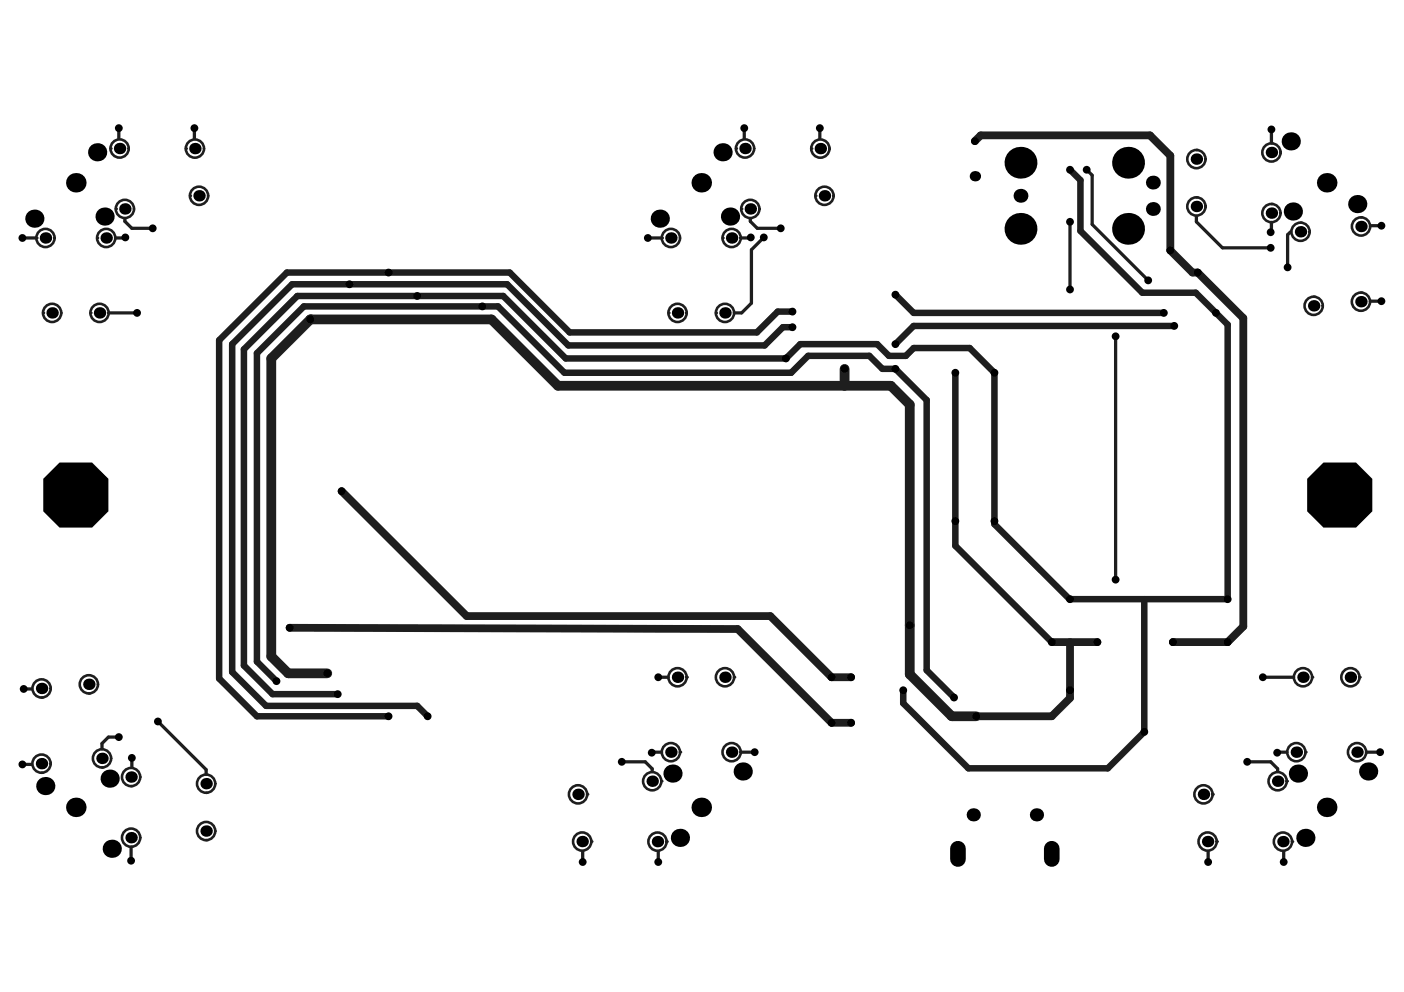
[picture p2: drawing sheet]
<svg xmlns="http://www.w3.org/2000/svg" width="297mm" height="210mm" viewBox="0 0 297 210" stroke-linecap="round" stroke-linejoin="round" font-family="sans-serif">
<path d="M4.7 50.4h.1" fill="none" stroke="#1e1e1e" stroke-width=".69"/>
<g fill="#1e1e1e">
<circle cx="4.8" cy="50.4" r=".34"/>
<circle cx="27.7" cy="182.1" r=".34"/>
</g>
<path d="M27.9 160.4v1.9M27.7 182.1h.1" fill="none" stroke="#1e1e1e" stroke-width=".69"/>
<circle cx="25.1" cy="156" r=".34" fill="#1e1e1e"/>
<path d="M25.1 27.1v2.2M26.4 46.8l1.5 1.5M26.5 50.2l-.1 .2h-2M29 66.2h.1" fill="none" stroke="#1e1e1e" stroke-width=".69"/>
<circle cx="65.7" cy="67.6" r="1.03" fill="#1e1e1e"/>
<path d="M139.3 143.3h.1M140 159.2h-2l-.1 .1M136.5 161.2l1.5 1.5v.5" fill="none" stroke="#1e1e1e" stroke-width=".69"/>
<circle cx="137.1" cy="50.4" r=".34" fill="#1e1e1e"/>
<path d="M137.1 50.4h2.7M155.4 66.2h1.5M159.6 159.2h.1" fill="none" stroke="#1e1e1e" stroke-width=".69"/>
<circle cx="159.6" cy="159.2" r=".34" fill="#1e1e1e"/>
<path d="M158.7 46.8l1.5 1.5M158.8 50.2l-.1 .2" fill="none" stroke="#1e1e1e" stroke-width=".69"/>
<path d="M164.5 65.9h3.2M186.7 78h2.7M210.4 110.3v.6M226.4 126.8h-.1" fill="none" stroke="#1e1e1e" stroke-width="1.4"/>
<circle cx="267.2" cy="143.3" r=".34" fill="#1e1e1e"/>
<path d="M269 27.4h.1M269 47.1v1.9l-.2 .1" fill="none" stroke="#1e1e1e" stroke-width=".69"/>
<circle cx="269" cy="27.4" r=".34" fill="#1e1e1e"/>
<path d="M231.1 37.1v10.4M26.4 46.3v.5M158.7 46.3v.5M161.6 50.2l-2.6 2.7v11.2M273.1 49l-.7 .7M21.6 157.3v1.1M272.3 159.2h-2l-.1 .1M27.7 179.4v2.7M43.6 162.8v1M270.3 162.7v.5M123.3 180.2v2.2M139.3 180.2v2.2" fill="none" stroke="#1e1e1e" stroke-width=".69"/>
<path d="M226.4 35.9l2.2 2.2M88.3 62.6h.1M165.6 69.2h2.1" fill="none" stroke="#1e1e1e" stroke-width="1.4"/>
<path d="M178.7 78v3.6" fill="none" stroke="#1e1e1e" stroke-width="2.1"/>
<path d="M226.4 146.1v1.6" fill="none" stroke="#1e1e1e" stroke-width="1.6"/>
<circle cx="248.2" cy="135.9" r=".82" fill="#1e1e1e"/>
<path d="M228.6 38.1v10.8l13.1 13h11.3l6.7 6.8v58.1h-33.3M164.5 65.9l-4.4 4.4h-39.6l-12.7-12.6h-47.1l-14.3 14.3v71.6l8 8h27.8M165.6 69.2l-3.8 3.9h-41.6l-12.9-12.9h-45.5l-12.7 12.6v69.4l7.2 7.2h32l2.2 2.2M186.7 78l-2.8-2.7h-12.9l-3.6 3.6h-48l-14-14.1h-41.1l-9.9 9.9v65.3l4.1 4.1M189.4 78l6.7 6.7v57.1l5.7 5.8M189.4 62.4l3.9 3.8h52.9M202.1 78.9v36.6l20.4 20.4M248.4 69h-55.1l-3.9 3.8M248.4 69h.1M210.4 110.3v-31.4l-5.2-5.3h-11.9l-1.7 1.7h-3.5l-2.5-2.5h-16.3l-3 3h-46.6l-13.2-13.2h-43.6l-11.3 11.3v66.9l6.1 6.1h13.8M210.4 110.9l15.9 15.9M242.1 126.8v28.1l-7.7 7.7h-29.5l-13.8-13.8v-2.7" fill="none" stroke="#1e1e1e" stroke-width="1.4"/>
<g fill="none" stroke="#1e1e1e" stroke-width=".69">
<path d="M41.1 27.1v2.2M157.5 27.1v2.2M173.4 27.1v2.2M229.9 35.9l1.2 1.2M269 27.4v2.7M4.8 50.4h2.7M27.9 48.3h4.4M156.8 50.4h1.9M160.2 48.3h5M226.4 46.9v14.4M231.1 47.5l11.8 11.8M253.1 45.8v1.1l5.5 5.5h10.2"/>
<path d="M272.4 49.7v6.9M290.1 47.8h2.2M23 66.2h6M159 64.1l-2.1 2.1M236 71.2v51.5M290.1 63.7h2.2M5 145.8h1.7M25.1 156h-2.2l-1.3 1.3M33.4 152.7l10.2 10.1M139.3 143.3h2.1M156.9 159.2h2.7M267.2 143.3h6.5"/>
<path d="M289.2 159.2h2.8M4.7 161.7h2M131.5 161.2h5M263.9 161.2h4.9l1.5 1.5M255.6 180.2v2.2M271.6 180.2v2.2"/>
</g>
<path d="M69.2 142.5h-8.2l-3.6-3.6v-63.1l8.3-8.2h38.3l14 14h70.5l4 4v57.1l8.9 8.9h5.1" fill="none" stroke="#1e1e1e" stroke-width="2.1"/>
<path d="M206.3 29.9l1.2-1.3h35.8l4.3 4.3v20.1l4.7 4.7h1.1l9.6 9.6v65.3l-3.3 3.3h-11.5M72.3 103.9l26.4 26.5h64.3l12.9 12.9h4.2M61.3 132.8l94.8 .3 19.8 19.8h4.2M222.5 135.9h9.7M226.4 135.9v10.2M226.4 147.7l-3.9 3.9h-16" fill="none" stroke="#1e1e1e" stroke-width="1.6"/>
<g fill="none" stroke="#1e1e1e" stroke-width=".55">
<circle cx="25.3" cy="31.4" r="1.93"/>
<circle cx="41.2" cy="31.4" r="1.93"/>
<circle cx="157.6" cy="31.4" r="1.93"/>
<circle cx="173.6" cy="31.4" r="1.93"/>
<circle cx="253.1" cy="33.7" r="1.93"/>
<circle cx="269" cy="32.3" r="1.93"/>
<circle cx="9.6" cy="50.4" r="1.93"/>
<circle cx="22.5" cy="50.4" r="1.93"/>
<circle cx="26.4" cy="44.2" r="1.93"/>
<circle cx="42.1" cy="41.4" r="1.93"/>
<circle cx="141.9" cy="50.4" r="1.93"/>
<circle cx="154.8" cy="50.4" r="1.93"/>
<circle cx="158.7" cy="44.2" r="1.93"/>
<circle cx="174.4" cy="41.4" r="1.93"/>
<circle cx="253.1" cy="43.7" r="1.93"/>
<circle cx="269" cy="45.1" r="1.93"/>
<circle cx="275.1" cy="49" r="1.93"/>
<circle cx="287.9" cy="47.9" r="1.93"/>
<circle cx="11" cy="66.2" r="1.93"/>
<circle cx="21.1" cy="66.2" r="1.93"/>
<circle cx="143.3" cy="66.2" r="1.93"/>
<circle cx="153.4" cy="66.2" r="1.93"/>
<circle cx="277.9" cy="64.7" r="1.93"/>
<circle cx="287.9" cy="63.8" r="1.93"/>
<circle cx="8.8" cy="145.7" r="1.93"/>
<circle cx="18.8" cy="144.8" r="1.93"/>
<circle cx="141.9" cy="159.2" r="1.93"/>
<circle cx="143.3" cy="143.3" r="1.93"/>
<circle cx="153.4" cy="143.3" r="1.93"/>
<circle cx="154.8" cy="159.2" r="1.93"/>
<circle cx="274.3" cy="159.2" r="1.93"/>
<circle cx="275.7" cy="143.3" r="1.93"/>
<circle cx="285.7" cy="143.3" r="1.93"/>
<circle cx="287.1" cy="159.2" r="1.93"/>
<circle cx="8.8" cy="161.6" r="1.93"/>
<circle cx="21.6" cy="160.5" r="1.93"/>
<circle cx="27.7" cy="164.4" r="1.93"/>
<circle cx="27.7" cy="177.2" r="1.93"/>
<circle cx="43.6" cy="175.8" r="1.93"/>
<circle cx="43.6" cy="165.8" r="1.93"/>
<circle cx="122.3" cy="168.1" r="1.93"/>
<circle cx="123.2" cy="178.1" r="1.93"/>
<circle cx="138" cy="165.3" r="1.93"/>
<circle cx="139.1" cy="178.1" r="1.93"/>
<circle cx="254.6" cy="168.1" r="1.93"/>
<circle cx="255.5" cy="178.1" r="1.93"/>
<circle cx="270.3" cy="165.3" r="1.93"/>
<circle cx="271.4" cy="178.1" r="1.93"/>
</g>
<g fill="#000">
<circle cx="16" cy="38.7" r="2.06"/>
<circle cx="20.6" cy="32.2" r="1.92"/>
<circle cx="25.1" cy="27.1" r=".83"/>
<circle cx="25.3" cy="31.4" r="1.21"/>
<circle cx="41.1" cy="27.1" r=".83"/>
<circle cx="41.2" cy="31.4" r="1.21"/>
<circle cx="148.4" cy="38.7" r="2.06"/>
<circle cx="152.9" cy="32.2" r="1.92"/>
<circle cx="157.5" cy="27.1" r=".83"/>
<circle cx="157.6" cy="31.4" r="1.21"/>
<circle cx="173.4" cy="27.1" r=".83"/>
<circle cx="173.6" cy="31.4" r="1.21"/>
<circle cx="206.3" cy="37.3" r="1.1"/>
<circle cx="206.3" cy="29.9" r=".83"/>
<circle cx="215.9" cy="34.4" r="3.4"/>
<circle cx="226.4" cy="35.9" r=".83"/>
<circle cx="229.9" cy="35.9" r=".83"/>
<circle cx="238.7" cy="34.4" r="3.4"/>
<circle cx="243.9" cy="38.6" r="1.47"/>
<circle cx="253.1" cy="33.7" r="1.21"/>
<circle cx="269" cy="32.3" r="1.21"/>
<circle cx="269" cy="27.4" r=".83"/>
<circle cx="273.1" cy="29.9" r="1.92"/>
<circle cx="280.7" cy="38.7" r="2.06"/>
<circle cx="4.7" cy="50.4" r=".83"/>
<circle cx="7.3" cy="46.3" r="1.92"/>
<circle cx="9.6" cy="50.4" r="1.21"/>
<circle cx="22.1" cy="45.8" r="1.92"/>
<circle cx="22.5" cy="50.4" r="1.21"/>
<circle cx="26.4" cy="44.2" r="1.21"/>
<circle cx="26.5" cy="50.2" r=".83"/>
<circle cx="32.3" cy="48.3" r=".83"/>
<circle cx="42.1" cy="41.4" r="1.21"/>
<circle cx="82.2" cy="57.7" r=".83"/>
<circle cx="137.1" cy="50.4" r=".83"/>
<circle cx="139.6" cy="46.3" r="1.92"/>
<circle cx="141.9" cy="50.4" r="1.21"/>
<circle cx="154.4" cy="45.8" r="1.92"/>
<circle cx="154.8" cy="50.4" r="1.21"/>
<circle cx="158.7" cy="44.2" r="1.21"/>
<circle cx="158.8" cy="50.2" r=".83"/>
<circle cx="161.6" cy="50.2" r=".83"/>
<circle cx="165.2" cy="48.3" r=".83"/>
<circle cx="174.4" cy="41.4" r="1.21"/>
<circle cx="215.9" cy="41.4" r="1.47"/>
<circle cx="215.9" cy="48.4" r="3.4"/>
<circle cx="226.4" cy="46.9" r=".83"/>
<circle cx="238.7" cy="48.4" r="3.4"/>
<circle cx="242.9" cy="59.3" r=".83"/>
<circle cx="243.9" cy="44.2" r="1.47"/>
<circle cx="247.6" cy="53" r=".83"/>
<circle cx="253.1" cy="43.7" r="1.21"/>
<circle cx="253.4" cy="57.7" r=".83"/>
<circle cx="268.8" cy="52.4" r=".83"/>
<circle cx="268.8" cy="49.1" r=".83"/>
<circle cx="269" cy="45.1" r="1.21"/>
<circle cx="272.4" cy="56.6" r=".83"/>
<circle cx="273.5" cy="44.8" r="1.92"/>
<circle cx="275.1" cy="49" r="1.21"/>
<circle cx="287.1" cy="43.2" r="1.92"/>
<circle cx="287.9" cy="47.9" r="1.21"/>
<circle cx="292.3" cy="47.8" r=".83"/>
<circle cx="11" cy="66.2" r="1.21"/>
<circle cx="21.1" cy="66.2" r="1.21"/>
<circle cx="29" cy="66.2" r=".83"/>
<circle cx="65.7" cy="67.6" r=".83"/>
<circle cx="73.9" cy="60.2" r=".83"/>
<circle cx="88.3" cy="62.6" r=".83"/>
<circle cx="102.1" cy="64.8" r=".83"/>
<circle cx="143.3" cy="66.2" r="1.21"/>
<circle cx="153.4" cy="66.2" r="1.21"/>
<circle cx="166.3" cy="75.8" r=".83"/>
<circle cx="167.7" cy="69.2" r=".83"/>
<circle cx="167.7" cy="65.9" r=".83"/>
<circle cx="178.7" cy="78" r=".83"/>
<circle cx="189.4" cy="72.8" r=".83"/>
<circle cx="189.4" cy="62.4" r=".83"/>
<circle cx="189.4" cy="78" r=".83"/>
<circle cx="202.1" cy="78.9" r=".83"/>
<circle cx="210.4" cy="78.9" r=".83"/>
<circle cx="226.4" cy="61.3" r=".83"/>
<circle cx="236" cy="71.2" r=".83"/>
<circle cx="246.2" cy="66.2" r=".83"/>
<circle cx="248.4" cy="69" r=".83"/>
<circle cx="257.3" cy="66.2" r=".83"/>
<circle cx="277.9" cy="64.7" r="1.21"/>
<circle cx="287.9" cy="63.8" r="1.21"/>
<circle cx="292.3" cy="63.7" r=".83"/>
<circle cx="72.3" cy="103.9" r=".83"/>
<circle cx="202.1" cy="110.3" r=".83"/>
<circle cx="210.4" cy="110.3" r=".83"/>
<circle cx="61.3" cy="132.8" r=".83"/>
<circle cx="192.5" cy="132.3" r=".83"/>
<circle cx="222.5" cy="135.9" r=".83"/>
<circle cx="226.4" cy="126.8" r=".83"/>
<circle cx="232.2" cy="135.9" r=".83"/>
<circle cx="236" cy="122.7" r=".83"/>
<circle cx="248.2" cy="135.9" r=".83"/>
<circle cx="259.7" cy="126.8" r=".83"/>
<circle cx="259.7" cy="135.9" r=".83"/>
<circle cx="5" cy="145.8" r=".83"/>
<circle cx="8.8" cy="145.7" r="1.21"/>
<circle cx="18.8" cy="144.8" r="1.21"/>
<circle cx="25.1" cy="156" r=".83"/>
<circle cx="33.4" cy="152.7" r=".83"/>
<circle cx="58.5" cy="144.1" r=".83"/>
<circle cx="69.2" cy="142.5" r=".83"/>
<circle cx="71.5" cy="146.9" r=".83"/>
<circle cx="82.2" cy="151.6" r=".83"/>
<circle cx="90.5" cy="151.6" r=".83"/>
<circle cx="137.9" cy="159.3" r=".83"/>
<circle cx="139.3" cy="143.3" r=".83"/>
<circle cx="141.9" cy="159.2" r="1.21"/>
<circle cx="143.3" cy="143.3" r="1.21"/>
<circle cx="153.4" cy="143.3" r="1.21"/>
<circle cx="154.8" cy="159.2" r="1.21"/>
<circle cx="159.7" cy="159.2" r=".83"/>
<circle cx="175.9" cy="143.3" r=".83"/>
<circle cx="175.9" cy="152.9" r=".83"/>
<circle cx="180.1" cy="143.3" r=".83"/>
<circle cx="180.1" cy="152.9" r=".83"/>
<circle cx="191.1" cy="146.1" r=".83"/>
<circle cx="201.8" cy="147.6" r=".83"/>
<circle cx="206.5" cy="151.6" r=".83"/>
<circle cx="226.4" cy="146.1" r=".83"/>
<circle cx="242.1" cy="154.9" r=".83"/>
<circle cx="267.2" cy="143.3" r=".83"/>
<circle cx="270.2" cy="159.3" r=".83"/>
<circle cx="274.3" cy="159.2" r="1.21"/>
<circle cx="275.7" cy="143.3" r="1.21"/>
<circle cx="285.7" cy="143.3" r="1.21"/>
<circle cx="287.1" cy="159.2" r="1.21"/>
<circle cx="292" cy="159.2" r=".83"/>
<circle cx="4.7" cy="161.7" r=".83"/>
<circle cx="8.8" cy="161.6" r="1.21"/>
<circle cx="9.6" cy="166.3" r="1.92"/>
<circle cx="16" cy="170.8" r="2.06"/>
<circle cx="21.6" cy="160.5" r="1.21"/>
<circle cx="23.2" cy="164.8" r="1.92"/>
<circle cx="23.6" cy="179.6" r="1.92"/>
<circle cx="27.7" cy="164.4" r="1.21"/>
<circle cx="27.7" cy="177.2" r="1.21"/>
<circle cx="27.9" cy="160.4" r=".83"/>
<circle cx="43.6" cy="165.8" r="1.21"/>
<circle cx="43.6" cy="175.8" r="1.21"/>
<circle cx="122.3" cy="168.1" r="1.21"/>
<circle cx="123.2" cy="178.1" r="1.21"/>
<circle cx="131.5" cy="161.2" r=".83"/>
<circle cx="138" cy="165.3" r="1.21"/>
<circle cx="139.1" cy="178.1" r="1.21"/>
<circle cx="142.3" cy="163.7" r="1.92"/>
<circle cx="143.9" cy="177.3" r="1.92"/>
<circle cx="148.4" cy="170.8" r="2.06"/>
<circle cx="157.1" cy="163.2" r="1.92"/>
<circle cx="205.9" cy="172.4" r="1.4"/>
<circle cx="219.3" cy="172.4" r="1.4"/>
<circle cx="254.6" cy="168.1" r="1.21"/>
<circle cx="255.5" cy="178.1" r="1.21"/>
<circle cx="263.9" cy="161.2" r=".83"/>
<circle cx="270.3" cy="165.3" r="1.21"/>
<circle cx="271.4" cy="178.1" r="1.21"/>
<circle cx="274.6" cy="163.7" r="1.92"/>
<circle cx="276.2" cy="177.3" r="1.92"/>
<circle cx="280.7" cy="170.8" r="2.06"/>
<circle cx="289.5" cy="163.2" r="1.92"/>
<circle cx="27.7" cy="182.1" r=".83"/>
<circle cx="123.3" cy="182.4" r=".83"/>
<circle cx="139.3" cy="182.4" r=".83"/>
<circle cx="255.6" cy="182.4" r=".83"/>
<circle cx="271.6" cy="182.4" r=".83"/>
</g>
<path d="M202.7 179.6v2.2M222.5 179.6v2.2" fill="none" stroke="#000" stroke-width="3.3"/>
<g fill="#000">
<path d="M9.2 101.3l3.4-3.4h6.9l3.4 3.4v6.9l-3.4 3.4h-6.9l-3.4-3.4z" fill-rule="evenodd"/>
<path d="M276.6 101.3l3.4-3.4h6.9l3.4 3.4v6.9l-3.4 3.4h-6.9l-3.4-3.4z" fill-rule="evenodd"/>
</g>
<g fill="#1e1e1e">
<circle cx="8.8" cy="163.5" r=".27"/>
<circle cx="8.8" cy="147.6" r=".27"/>
<circle cx="9.1" cy="66.2" r=".27"/>
<circle cx="7.7" cy="50.4" r=".27"/>
<circle cx="21.6" cy="162.4" r=".27"/>
<circle cx="18.8" cy="146.7" r=".27"/>
<circle cx="19.1" cy="66.2" r=".27"/>
<circle cx="20.5" cy="50.4" r=".27"/>
<circle cx="27.7" cy="179.2" r=".27"/>
<circle cx="27.7" cy="166.3" r=".27"/>
<circle cx="24.5" cy="44.2" r=".27"/>
<circle cx="23.4" cy="31.4" r=".27"/>
<circle cx="39.3" cy="31.4" r=".27"/>
<circle cx="43.6" cy="177.8" r=".27"/>
<circle cx="43.6" cy="167.8" r=".27"/>
<circle cx="40.2" cy="41.4" r=".27"/>
<circle cx="125.1" cy="178.1" r=".27"/>
<circle cx="124.2" cy="168.1" r=".27"/>
<circle cx="139.9" cy="165.3" r=".27"/>
<circle cx="140" cy="50.4" r=".27"/>
<circle cx="141" cy="178.1" r=".27"/>
<circle cx="143.9" cy="159.2" r=".27"/>
<circle cx="145.3" cy="143.3" r=".27"/>
<circle cx="141.4" cy="66.2" r=".27"/>
<circle cx="151.5" cy="66.2" r=".27"/>
<circle cx="156.7" cy="159.2" r=".27"/>
<circle cx="155.3" cy="143.3" r=".27"/>
<circle cx="152.9" cy="50.4" r=".27"/>
<circle cx="156.8" cy="44.2" r=".27"/>
<circle cx="155.7" cy="31.4" r=".27"/>
<circle cx="172.5" cy="41.4" r=".27"/>
<circle cx="171.6" cy="31.4" r=".27"/>
<circle cx="257.4" cy="178.1" r=".27"/>
<circle cx="256.5" cy="168.1" r=".27"/>
<circle cx="253.1" cy="41.8" r=".27"/>
<circle cx="253.1" cy="31.7" r=".27"/>
<circle cx="269" cy="43.2" r=".27"/>
<circle cx="269" cy="30.3" r=".27"/>
<circle cx="273.4" cy="178.1" r=".27"/>
<circle cx="272.2" cy="165.3" r=".27"/>
<circle cx="276.2" cy="159.2" r=".27"/>
<circle cx="277.6" cy="143.3" r=".27"/>
<circle cx="277.9" cy="62.8" r=".27"/>
<circle cx="289" cy="159.2" r=".27"/>
<circle cx="287.6" cy="143.3" r=".27"/>
<circle cx="287.9" cy="61.9" r=".27"/>
<circle cx="287.9" cy="46" r=".27"/>
<circle cx="275.1" cy="47.1" r=".27"/>
</g>
</svg>
